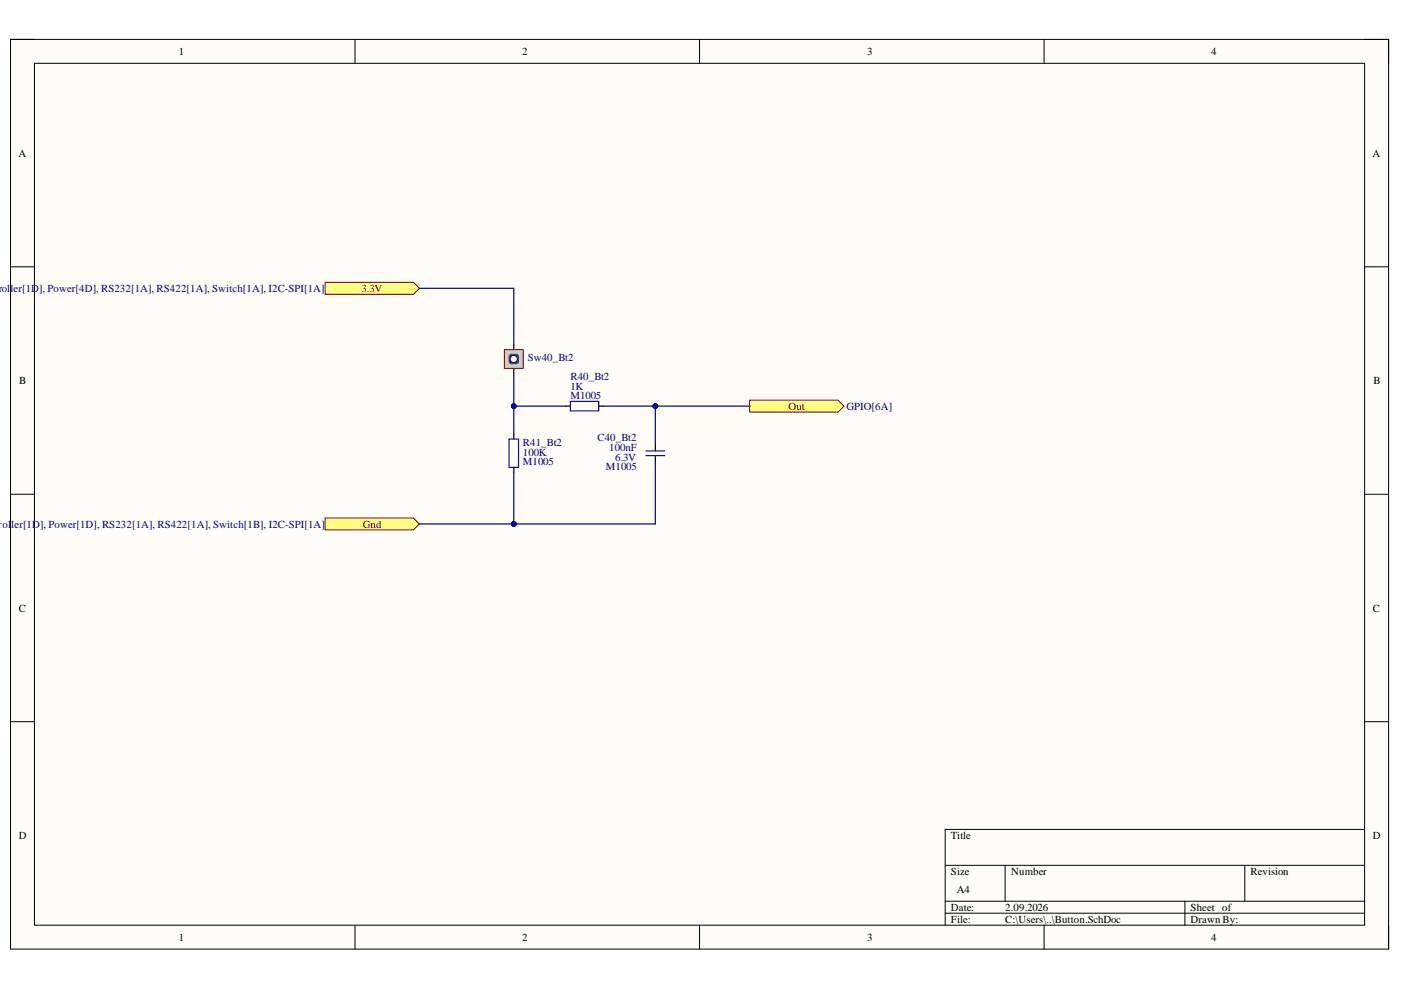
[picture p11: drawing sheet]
<svg xmlns="http://www.w3.org/2000/svg" width="297mm" height="210mm" viewBox="0 0 297 210" stroke-linecap="round" stroke-linejoin="round" font-family="sans-serif">
<defs><g id="words">
<g font-size="2.3">
<text x="37.9" y="11.7">1</text>
<text x="110.7" y="11.7">2</text>
<text x="183.9" y="11.7">3</text>
<text x="256.8" y="11.7">4</text>
<text x="3.9" y="33.3">A</text>
<text x="291" y="33.3">A</text>
<text x="4.1" y="81.4">B</text>
<text x="291.2" y="81.4">B</text>
<text x="4" y="129.7">C</text>
<text x="291.1" y="129.7">C</text>
<text x="4" y="177.9">D</text>
<text x="201.6" y="177.9">Title</text>
<text x="291.1" y="177.9">D</text>
<text x="201.6" y="185.5">Size</text>
<text x="214.4" y="185.5">Number</text>
<text x="265.1" y="185.5">Revision</text>
<text x="202.9" y="189.3">A4</text>
<text x="201.6" y="193.1">Date:</text>
<text x="201.6" y="195.7">File:</text>
<text x="213.1" y="193.1">2.09.2026</text>
<text x="213.1" y="195.7">C:\Users\..\Button.SchDoc</text>
<text x="252.4" y="193.1">Sheet of</text>
<text x="252.4" y="195.7">Drawn By:</text>
<text x="37.9" y="199.5">1</text>
<text x="110.7" y="199.5">2</text>
<text x="183.9" y="199.5">3</text>
<text x="256.8" y="199.5">4</text>
</g>
<g font-size="2.3" fill="#000080">
<text x="-.4" y="61.9">roll</text>
<text x="2.9" y="61.9">er[1D], Power[4D], RS232[1A], RS422[1A], Switch[1A], I2C-SPI[1A]</text>
<text x="111.9" y="76.6">Sw40_Bt2</text>
<text x="120.9" y="82.6">1K</text>
<text x="120.9" y="80.6">R40_Bt2</text>
<text x="120.9" y="84.7">M1005</text>
<text x="179.5" y="86.9">GPIO[6A]</text>
<text x="110.9" y="94.6">R41_Bt2</text>
<text x="126.7" y="93.6">C40_Bt2</text>
<text x="129.1" y="95.6">100nF</text>
<text x="110.9" y="96.6">100K</text>
<text x="110.9" y="98.6">M1005</text>
<text x="128.5" y="99.6">M1005</text>
<text x="130.4" y="97.7">6.3V</text>
<text x="-.9" y="111.9">trol</text>
<text x="2.4" y="111.9">ler[1D], Power[1D], RS232[1A], RS422[1A], Switch[1B], I2C-SPI[1A]</text>
</g>
<g font-size="2.3" fill="#800000">
<text x="76.6" y="61.9">3.3V</text>
<text x="167.2" y="86.9">Out</text>
<text x="77" y="111.9">Gnd</text>
</g>
</g></defs>
<path d="M2.2 8.4h292.2v192.8h-292.2z" fill-rule="evenodd" fill="#fffcf8"/>
<path d="M2.2 8.4h292.2v192.8h-292.2z" fill="none" stroke="#000" stroke-width=".21"/>
<path d="M7.3 13.4h282v182.8h-282z" fill-rule="evenodd" fill="#fffcf8"/>
<g fill="none" stroke="#000" stroke-width=".21">
<path d="M2.2 8.3h5.1M7.3 13.4h282v182.8h-282zM75.3 8.3v5.1M148.3 8.3v5.1M221.4 8.4v5M289.3 8.4h5.1v5M2.2 56.6h5.1M289.3 56.6h5.1M2.2 104.8h5.1M289.3 104.8h5.1M2.2 153h5.1M289.3 153h5.1"/>
<path d="M289.3 175.9h-88.9v20.3M75.3 196.2v5M148.3 196.2v5M200.4 183.5h88.9M200.4 191.1h88.9M200.4 193.6h88.9M213.1 183.5v7.6M221.4 196.2v5M251.2 191.1v5.1M263.9 183.5v7.6M294.4 196.2v5"/>
</g>
<path d="M68.9 59.9h18.8l1.2 1.2-1.2 1.3h-18.8z" fill-rule="evenodd" fill="#ffff80"/>
<path d="M68.9 59.9h18.8l1.2 1.2-1.2 1.3h-18.8z" fill="none" stroke="#800000" stroke-width=".21"/>
<path d="M68.9 109.8h18.8l1.2 1.3-1.2 1.3h-18.8z" fill-rule="evenodd" fill="#ffff80"/>
<path d="M68.9 109.8h18.8l1.2 1.3-1.2 1.3h-18.8z" fill="none" stroke="#800000" stroke-width=".21"/>
<path d="M158.9 84.8h18.8l1.3 1.3-1.3 1.3h-18.8z" fill-rule="evenodd" fill="#ffff80"/>
<path d="M158.9 84.8h18.8l1.3 1.3-1.3 1.3h-18.8z" fill="none" stroke="#800000" stroke-width=".21"/>
<path d="M108.9 73.1v1M108.9 78.1v1" fill="none" stroke="#000" stroke-width=".25"/>
<path d="M106.9 74.1h4v4h-4z" fill-rule="evenodd" fill="#ccc"/>
<path d="M106.9 74.1h4v4h-4z" fill="none" stroke="#800000" stroke-width=".21"/>
<path d="M108.2 75.2l1.2-.1 .5 .3v1.2l-.2 .4-1.3 .1-.4-.2-.1-1.3z" fill="#434343"/>
<path d="M108.2 75.2l1.2-.1 .5 .3v1.2l-.2 .4-1.3 .1-.4-.2-.1-1.3z" fill="none" stroke="#434343" stroke-width=".21"/>
<circle cx="108.9" cy="76.1" r=".75" fill="#fff"/>
<circle cx="108.9" cy="76.1" r=".75" fill="none" stroke="#00f" stroke-width=".21"/>
<path d="M108.9 92.1v1M108.9 99.1v1M119.9 86.1h1M126.9 86.1h1M138.9 94.1v1.5M138.9 96.6v1.5" fill="none" stroke="#000" stroke-width=".25"/>
<path d="M107.9 93.1h2v6h-2zM120.9 85.1h6v2h-6zM136.9 95.6h4M136.9 96.6h4" fill="none" stroke="#00f" stroke-width=".25"/>
<path d="M88.9 61.1h20v12M108.9 86.1h11" fill="none" stroke="#000080" stroke-width=".25"/>
<circle cx="108.9" cy="86.1" r=".51" fill="#000080"/>
<circle cx="108.9" cy="86.1" r=".51" fill="none" stroke="#000080" stroke-width=".21"/>
<path d="M138.9 86.1v8" fill="none" stroke="#000080" stroke-width=".25"/>
<circle cx="138.9" cy="86.1" r=".51" fill="#000080"/>
<circle cx="138.9" cy="86.1" r=".51" fill="none" stroke="#000080" stroke-width=".21"/>
<path d="M108.9 100.1v11" fill="none" stroke="#000080" stroke-width=".25"/>
<circle cx="108.9" cy="111.1" r=".51" fill="#000080"/>
<circle cx="108.9" cy="111.1" r=".51" fill="none" stroke="#000080" stroke-width=".21"/>
<path d="M108.9 79.1v13" fill="none" stroke="#000080" stroke-width=".25"/>
<circle cx="108.9" cy="86.1" r=".51" fill="#000080"/>
<circle cx="108.9" cy="86.1" r=".51" fill="none" stroke="#000080" stroke-width=".21"/>
<path d="M138.9 98.1v13h-50" fill="none" stroke="#000080" stroke-width=".25"/>
<circle cx="108.9" cy="111.1" r=".51" fill="#000080"/>
<circle cx="108.9" cy="111.1" r=".51" fill="none" stroke="#000080" stroke-width=".21"/>
<path d="M127.9 86.1h31" fill="none" stroke="#000080" stroke-width=".25"/>
<circle cx="138.9" cy="86.1" r=".51" fill="#000080"/>
<circle cx="138.9" cy="86.1" r=".51" fill="none" stroke="#000080" stroke-width=".21"/>
<use href="#words"/>
</svg>
